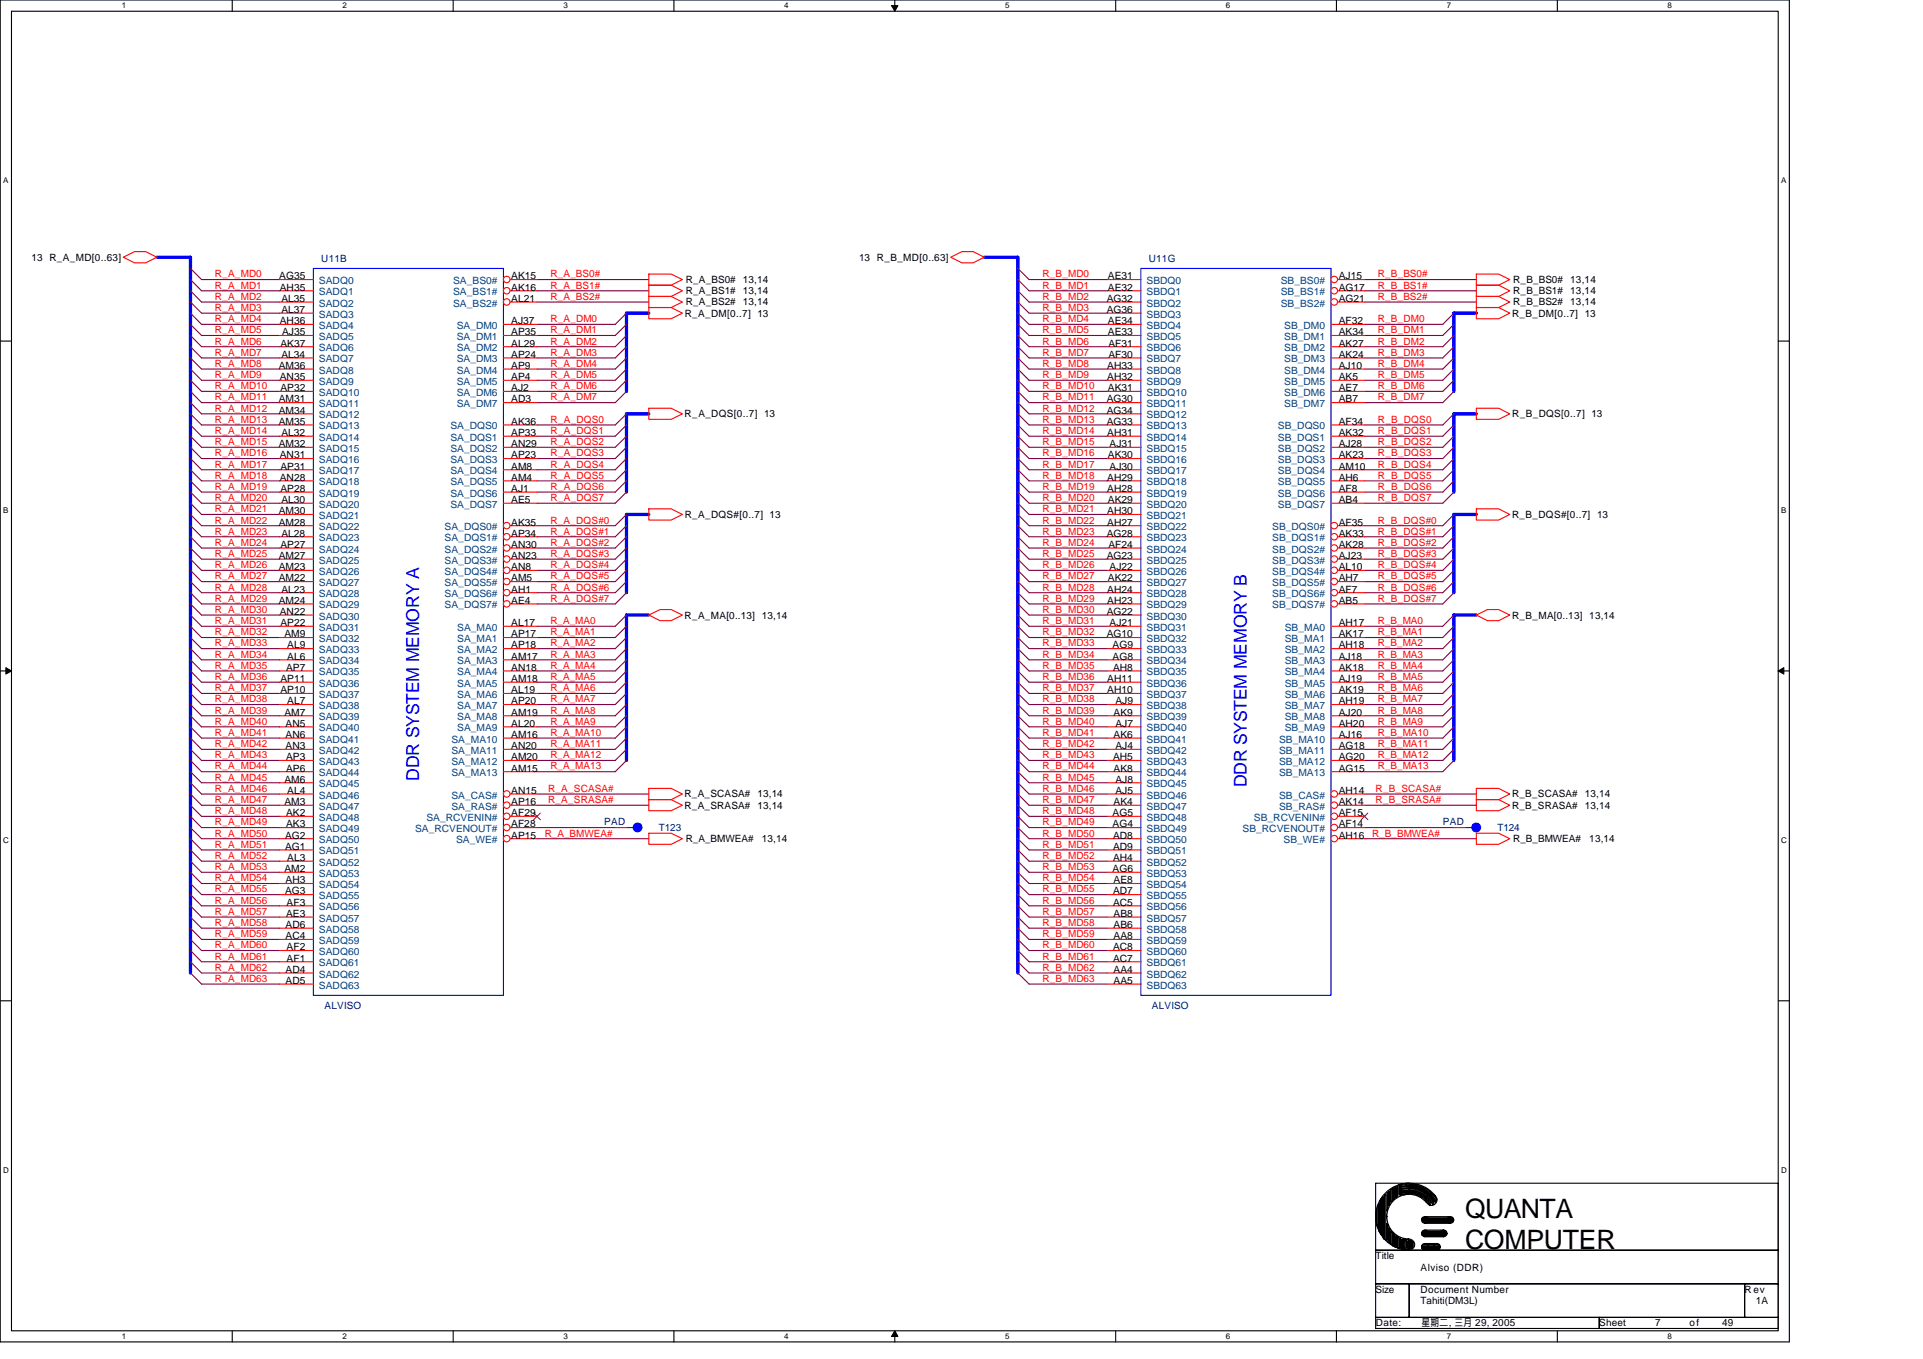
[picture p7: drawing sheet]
<svg xmlns="http://www.w3.org/2000/svg" width="297mm" height="210mm" viewBox="0 0 297 210" stroke-linecap="round" stroke-linejoin="round" font-family="sans-serif">
<defs><g id="words">
<g font-size="4.1">
<text x="226.3" y="188.2">QUANTA</text>
<text x="226.3" y="192.9">COMPUTER</text>
</g>
<g font-size="2.8" fill="#00f">
<text x="64.8" y="120.6" transform="rotate(-90 64.8 120.6)">DDR SYSTEM MEMORY A</text>
<text x="192.6" y="121.6" transform="rotate(-90 192.6 121.6)">DDR SYSTEM MEMORY B</text>
</g>
<g font-size="1.5">
<text x="4.9" y="40.3">13 R_A_MD[0..63]</text>
<text x="132.7" y="40.3">13 R_B_MD[0..63]</text>
<text x="43.1" y="43.2">AG35</text>
<text x="43.2" y="44.9">AH35</text>
<text x="43.5" y="46.6">AL35</text>
<text x="79" y="43.2">AK15</text>
<text x="79" y="44.9">AK16</text>
<text x="79" y="46.6">AL21</text>
<text x="105.9" y="47.2">R_A_BS2#</text>
<text x="105.9" y="43.7">R_A_BS0#</text>
<text x="105.9" y="45.4">R_A_BS1#</text>
<text x="114.7" y="47.2">13,14</text>
<text x="114.7" y="43.7">13,14</text>
<text x="114.7" y="45.4">13,14</text>
<text x="171" y="46.6">AG32</text>
<text x="171.1" y="43.2">AE31</text>
<text x="171.1" y="44.9">AE32</text>
<text x="206.8" y="43.2">AJ15</text>
<text x="206.8" y="44.9">AG17</text>
<text x="206.8" y="46.6">AG21</text>
<text x="233.7" y="47.2">R_B_BS2#</text>
<text x="233.7" y="43.7">R_B_BS0#</text>
<text x="233.7" y="45.4">R_B_BS1#</text>
<text x="242.5" y="47.2">13,14</text>
<text x="242.5" y="43.7">13,14</text>
<text x="242.5" y="45.4">13,14</text>
<text x="43.2" y="50.1">AH36</text>
<text x="43.3" y="53.5">AK37</text>
<text x="43.5" y="48.3">AL37</text>
<text x="43.6" y="51.8">AJ35</text>
<text x="79" y="50.1">AJ37</text>
<text x="79" y="51.8">AP35</text>
<text x="79" y="53.5">AL29</text>
<text x="105.8" y="48.9">R_A_DM[0..7] 13</text>
<text x="171" y="48.3">AG36</text>
<text x="171.1" y="50.1">AE34</text>
<text x="171.1" y="51.8">AE33</text>
<text x="171.2" y="53.5">AF31</text>
<text x="206.8" y="50.1">AF32</text>
<text x="206.8" y="51.8">AK34</text>
<text x="206.8" y="53.5">AK27</text>
<text x="233.6" y="48.9">R_B_DM[0..7] 13</text>
<text x="43" y="57">AM36</text>
<text x="43.2" y="58.7">AN35</text>
<text x="43.5" y="55.3">AL34</text>
<text x="79" y="55.3">AP24</text>
<text x="79" y="57">AP9</text>
<text x="79" y="58.7">AP4</text>
<text x="171" y="57">AH33</text>
<text x="171" y="58.7">AH32</text>
<text x="171.2" y="55.3">AF30</text>
<text x="206.8" y="55.3">AK24</text>
<text x="206.8" y="57">AJ10</text>
<text x="206.8" y="58.7">AK5</text>
<text x="43" y="62.2">AM31</text>
<text x="43" y="63.9">AM34</text>
<text x="43" y="65.6">AM35</text>
<text x="43.3" y="60.4">AP32</text>
<text x="79" y="60.4">AJ2</text>
<text x="79" y="62.2">AD3</text>
<text x="79" y="65.6">AK36</text>
<text x="105.7" y="64.5">R_A_DQS[0..7] 13</text>
<text x="171" y="62.2">AG30</text>
<text x="171" y="63.9">AG34</text>
<text x="171" y="65.6">AG33</text>
<text x="171.1" y="60.4">AK31</text>
<text x="206.8" y="60.4">AE7</text>
<text x="206.8" y="62.2">AB7</text>
<text x="206.8" y="65.6">AF34</text>
<text x="233.6" y="64.5">R_B_DQS[0..7] 13</text>
<text x="43" y="69.1">AM32</text>
<text x="43.2" y="70.8">AN31</text>
<text x="43.5" y="67.4">AL32</text>
<text x="79" y="67.4">AP33</text>
<text x="79" y="69.1">AN29</text>
<text x="79" y="70.8">AP23</text>
<text x="171" y="67.4">AH31</text>
<text x="171.1" y="70.8">AK30</text>
<text x="171.4" y="69.1">AJ31</text>
<text x="206.8" y="67.4">AK32</text>
<text x="206.8" y="69.1">AJ28</text>
<text x="206.8" y="70.8">AK23</text>
<text x="43.2" y="74.3">AN28</text>
<text x="43.3" y="72.5">AP31</text>
<text x="43.3" y="76">AP28</text>
<text x="43.5" y="77.7">AL30</text>
<text x="79" y="72.5">AM8</text>
<text x="79" y="74.3">AM4</text>
<text x="79" y="76">AJ1</text>
<text x="79" y="77.7">AE5</text>
<text x="171" y="74.3">AH29</text>
<text x="171" y="76">AH28</text>
<text x="171.1" y="77.7">AK29</text>
<text x="171.4" y="72.5">AJ30</text>
<text x="206.8" y="72.5">AM10</text>
<text x="206.8" y="74.3">AH6</text>
<text x="206.8" y="76">AF8</text>
<text x="206.8" y="77.7">AB4</text>
<text x="43" y="79.4">AM30</text>
<text x="43" y="81.2">AM28</text>
<text x="43.5" y="82.9">AL28</text>
<text x="79" y="81.2">AK35</text>
<text x="79" y="82.9">AP34</text>
<text x="105.8" y="80">R_A_DQS#[0..7] 13</text>
<text x="171" y="82.9">AG28</text>
<text x="171" y="79.4">AH30</text>
<text x="171" y="81.2">AH27</text>
<text x="206.8" y="81.2">AF35</text>
<text x="206.8" y="82.9">AK33</text>
<text x="233.6" y="80">R_B_DQS#[0..7] 13</text>
<text x="43" y="86.3">AM27</text>
<text x="43" y="88.1">AM23</text>
<text x="43" y="89.8">AM22</text>
<text x="43.3" y="84.6">AP27</text>
<text x="79" y="84.6">AN30</text>
<text x="79" y="86.3">AN23</text>
<text x="79" y="88.1">AN8</text>
<text x="79" y="89.8">AM5</text>
<text x="171" y="86.3">AG23</text>
<text x="171.1" y="89.8">AK22</text>
<text x="171.2" y="84.6">AF24</text>
<text x="171.4" y="88.1">AJ22</text>
<text x="206.8" y="84.6">AK28</text>
<text x="206.8" y="86.3">AJ23</text>
<text x="206.8" y="88.1">AL10</text>
<text x="206.8" y="89.8">AH7</text>
<text x="43" y="93.3">AM24</text>
<text x="43.2" y="95">AN22</text>
<text x="43.5" y="91.5">AL23</text>
<text x="79" y="91.5">AH1</text>
<text x="79" y="93.3">AE4</text>
<text x="105.7" y="95.5">R_A_MA[0..13] 13,14</text>
<text x="171" y="95">AG22</text>
<text x="171" y="91.5">AH24</text>
<text x="171" y="93.3">AH23</text>
<text x="206.8" y="91.5">AF7</text>
<text x="206.8" y="93.3">AB5</text>
<text x="233.6" y="95.5">R_B_MA[0..13] 13,14</text>
<text x="43.3" y="96.7">AP22</text>
<text x="43.9" y="98.4">AM9</text>
<text x="44.4" y="100.2">AL9</text>
<text x="44.4" y="101.9">AL6</text>
<text x="79" y="96.7">AL17</text>
<text x="79" y="98.4">AP17</text>
<text x="79" y="100.2">AP18</text>
<text x="79" y="101.9">AM17</text>
<text x="171" y="98.4">AG10</text>
<text x="171.4" y="96.7">AJ21</text>
<text x="171.8" y="100.2">AG9</text>
<text x="171.8" y="101.9">AG8</text>
<text x="206.8" y="96.7">AH17</text>
<text x="206.8" y="98.4">AK17</text>
<text x="206.8" y="100.2">AH18</text>
<text x="206.8" y="101.9">AJ18</text>
<text x="43.3" y="105.3">AP11</text>
<text x="43.3" y="107.1">AP10</text>
<text x="44.2" y="103.6">AP7</text>
<text x="79" y="103.6">AN18</text>
<text x="79" y="105.3">AM18</text>
<text x="79" y="107.1">AL19</text>
<text x="171" y="105.3">AH11</text>
<text x="171" y="107.1">AH10</text>
<text x="171.9" y="103.6">AH8</text>
<text x="206.8" y="103.6">AK18</text>
<text x="206.8" y="105.3">AJ19</text>
<text x="206.8" y="107.1">AK19</text>
<text x="43.9" y="110.5">AM7</text>
<text x="44.1" y="112.2">AN5</text>
<text x="44.1" y="114">AN6</text>
<text x="44.4" y="108.8">AL7</text>
<text x="79" y="108.8">AP20</text>
<text x="79" y="110.5">AM19</text>
<text x="79" y="112.2">AL20</text>
<text x="79" y="114">AM16</text>
<text x="172" y="110.5">AK9</text>
<text x="172" y="114">AK6</text>
<text x="172.3" y="108.8">AJ9</text>
<text x="172.3" y="112.2">AJ7</text>
<text x="206.8" y="108.8">AH19</text>
<text x="206.8" y="110.5">AJ20</text>
<text x="206.8" y="112.2">AH20</text>
<text x="206.8" y="114">AJ16</text>
<text x="44.1" y="115.7">AN3</text>
<text x="44.2" y="117.4">AP3</text>
<text x="44.2" y="119.2">AP6</text>
<text x="79" y="115.7">AN20</text>
<text x="79" y="117.4">AM20</text>
<text x="79" y="119.2">AM15</text>
<text x="171.9" y="117.4">AH5</text>
<text x="172" y="119.2">AK8</text>
<text x="172.3" y="115.7">AJ4</text>
<text x="206.8" y="115.7">AG18</text>
<text x="206.8" y="117.4">AG20</text>
<text x="206.8" y="119.2">AG15</text>
<text x="43.9" y="120.9">AM6</text>
<text x="43.9" y="124.4">AM3</text>
<text x="44.4" y="122.6">AL4</text>
<text x="79" y="122.6">AN15</text>
<text x="79" y="124.4">AP16</text>
<text x="105.7" y="124.9">R_A_SRASA# 13,14</text>
<text x="105.7" y="123.2">R_A_SCASA# 13,14</text>
<text x="172" y="124.4">AK4</text>
<text x="172.3" y="120.9">AJ8</text>
<text x="172.3" y="122.6">AJ5</text>
<text x="206.8" y="122.6">AH14</text>
<text x="206.8" y="124.4">AK14</text>
<text x="233.6" y="124.9">R_B_SRASA# 13,14</text>
<text x="233.6" y="123.2">R_B_SCASA# 13,14</text>
<text x="44" y="129.5">AG2</text>
<text x="44" y="131.3">AG1</text>
<text x="44.2" y="126.1">AK2</text>
<text x="44.2" y="127.8">AK3</text>
<text x="79" y="129.5">AP15</text>
<text x="79" y="127.8">AF28</text>
<text x="79" y="126.1">AF29</text>
<text x="105.9" y="130.1">R_A_BMWEA#</text>
<text x="117.7" y="130.1">13,14</text>
<text x="171.8" y="126.1">AG5</text>
<text x="171.8" y="127.8">AG4</text>
<text x="171.9" y="129.5">AD8</text>
<text x="171.9" y="131.3">AD9</text>
<text x="206.8" y="126.1">AF15</text>
<text x="206.8" y="129.5">AH16</text>
<text x="206.8" y="127.8">AF14</text>
<text x="233.7" y="130.1">R_B_BMWEA#</text>
<text x="245.5" y="130.1">13,14</text>
<text x="43.9" y="134.7">AM2</text>
<text x="44.1" y="136.4">AH3</text>
<text x="44.4" y="133">AL3</text>
<text x="171.8" y="134.7">AG6</text>
<text x="171.9" y="133">AH4</text>
<text x="172" y="136.4">AE8</text>
<text x="44" y="138.2">AG3</text>
<text x="44.1" y="143.3">AD6</text>
<text x="44.2" y="141.6">AE3</text>
<text x="44.3" y="139.9">AF3</text>
<text x="171.9" y="138.2">AD7</text>
<text x="171.9" y="139.9">AC5</text>
<text x="172" y="141.6">AB8</text>
<text x="172" y="143.3">AB6</text>
<text x="44.1" y="145.1">AC4</text>
<text x="44.3" y="146.8">AF2</text>
<text x="44.3" y="148.5">AF1</text>
<text x="171.9" y="146.8">AC8</text>
<text x="171.9" y="148.5">AC7</text>
<text x="172" y="145.1">AA8</text>
<text x="44.1" y="150.3">AD4</text>
<text x="44.1" y="152">AD5</text>
<text x="172" y="150.3">AA4</text>
<text x="172" y="152">AA5</text>
<text x="212.5" y="194.5">Title</text>
<text x="219.4" y="196.2">Alviso (DDR)</text>
<text x="212.5" y="199.7">Size</text>
<text x="219.4" y="199.7">Document Number</text>
<text x="219.4" y="201.4">Tahiti(DM3L)</text>
<text x="269.5" y="199.7">Rev</text>
<text x="271.2" y="201.4">1A</text>
<text x="212.5" y="204.9">Date:</text>
<text x="219.6" y="204.9">星期二, 三月 29, 2005</text>
<text x="247" y="204.9">Sheet</text>
<text x="255.7" y="204.9">7</text>
<text x="261" y="204.9">of</text>
<text x="266" y="204.9">49</text>
</g>
<g font-size="1.5" fill="#000080">
<text x="49.6" y="40.4">U11B</text>
<text x="177.4" y="40.4">U11G</text>
<text x="93.3" y="127.5">PAD</text>
<text x="101.8" y="128.4">T123</text>
<text x="222.9" y="127.5">PAD</text>
<text x="231.3" y="128.4">T124</text>
<text x="50.1" y="155.8">ALVISO</text>
<text x="177.9" y="155.8">ALVISO</text>
</g>
<g font-size="1.5" fill="#f00">
<text x="33.2" y="42.8">R_A_MD0</text>
<text x="33.2" y="44.6">R_A_MD1</text>
<text x="33.2" y="46.3">R_A_MD2</text>
<text x="85" y="46.3">R_A_BS2#</text>
<text x="85" y="42.8">R_A_BS0#</text>
<text x="85" y="44.6">R_A_BS1#</text>
<text x="161" y="42.8">R_B_MD0</text>
<text x="161" y="44.6">R_B_MD1</text>
<text x="161" y="46.3">R_B_MD2</text>
<text x="212.8" y="46.3">R_B_BS2#</text>
<text x="212.8" y="42.8">R_B_BS0#</text>
<text x="212.8" y="44.6">R_B_BS1#</text>
<text x="33.2" y="48">R_A_MD3</text>
<text x="33.2" y="51.5">R_A_MD5</text>
<text x="33.2" y="49.8">R_A_MD4</text>
<text x="33.2" y="53.2">R_A_MD6</text>
<text x="85" y="49.8">R_A_DM0</text>
<text x="85" y="51.5">R_A_DM1</text>
<text x="85" y="53.2">R_A_DM2</text>
<text x="161" y="48">R_B_MD3</text>
<text x="161" y="49.8">R_B_MD4</text>
<text x="161" y="51.5">R_B_MD5</text>
<text x="161" y="53.2">R_B_MD6</text>
<text x="212.8" y="49.8">R_B_DM0</text>
<text x="212.8" y="51.5">R_B_DM1</text>
<text x="212.8" y="53.2">R_B_DM2</text>
<text x="33.2" y="54.9">R_A_MD7</text>
<text x="33.2" y="58.4">R_A_MD9</text>
<text x="33.2" y="56.7">R_A_MD8</text>
<text x="85" y="54.9">R_A_DM3</text>
<text x="85" y="56.7">R_A_DM4</text>
<text x="85" y="58.4">R_A_DM5</text>
<text x="161" y="56.7">R_B_MD8</text>
<text x="161" y="58.4">R_B_MD9</text>
<text x="161" y="54.9">R_B_MD7</text>
<text x="212.8" y="54.9">R_B_DM3</text>
<text x="212.8" y="56.7">R_B_DM4</text>
<text x="212.8" y="58.4">R_B_DM5</text>
<text x="33.2" y="65.3">R_A_MD13</text>
<text x="33.2" y="60.1">R_A_MD10</text>
<text x="33.2" y="61.8">R_A_MD11</text>
<text x="33.2" y="63.6">R_A_MD12</text>
<text x="85" y="60.1">R_A_DM6</text>
<text x="85" y="61.8">R_A_DM7</text>
<text x="85" y="65.3">R_A_DQS0</text>
<text x="161" y="60.1">R_B_MD10</text>
<text x="161" y="61.8">R_B_MD11</text>
<text x="161" y="63.6">R_B_MD12</text>
<text x="161" y="65.3">R_B_MD13</text>
<text x="212.8" y="60.1">R_B_DM6</text>
<text x="212.8" y="61.8">R_B_DM7</text>
<text x="212.8" y="65.3">R_B_DQS0</text>
<text x="33.2" y="67">R_A_MD14</text>
<text x="33.2" y="68.7">R_A_MD15</text>
<text x="33.2" y="70.5">R_A_MD16</text>
<text x="85" y="70.5">R_A_DQS3</text>
<text x="85" y="68.7">R_A_DQS2</text>
<text x="85" y="67">R_A_DQS1</text>
<text x="161" y="67">R_B_MD14</text>
<text x="161" y="68.7">R_B_MD15</text>
<text x="161" y="70.5">R_B_MD16</text>
<text x="212.8" y="67">R_B_DQS1</text>
<text x="212.8" y="68.7">R_B_DQS2</text>
<text x="212.8" y="70.5">R_B_DQS3</text>
<text x="33.2" y="72.2">R_A_MD17</text>
<text x="33.2" y="77.4">R_A_MD20</text>
<text x="33.2" y="73.9">R_A_MD18</text>
<text x="33.2" y="75.7">R_A_MD19</text>
<text x="85" y="77.4">R_A_DQS7</text>
<text x="85" y="73.9">R_A_DQS5</text>
<text x="85" y="72.2">R_A_DQS4</text>
<text x="85" y="75.7">R_A_DQS6</text>
<text x="161" y="72.2">R_B_MD17</text>
<text x="161" y="73.9">R_B_MD18</text>
<text x="161" y="75.7">R_B_MD19</text>
<text x="161" y="77.4">R_B_MD20</text>
<text x="212.8" y="72.2">R_B_DQS4</text>
<text x="212.8" y="73.9">R_B_DQS5</text>
<text x="212.8" y="75.7">R_B_DQS6</text>
<text x="212.8" y="77.4">R_B_DQS7</text>
<text x="33.2" y="80.9">R_A_MD22</text>
<text x="33.2" y="79.1">R_A_MD21</text>
<text x="33.2" y="82.6">R_A_MD23</text>
<text x="85" y="82.6">R_A_DQS#1</text>
<text x="85" y="80.9">R_A_DQS#0</text>
<text x="161" y="79.1">R_B_MD21</text>
<text x="161" y="80.9">R_B_MD22</text>
<text x="161" y="82.6">R_B_MD23</text>
<text x="212.8" y="80.9">R_B_DQS#0</text>
<text x="212.8" y="82.6">R_B_DQS#1</text>
<text x="33.2" y="89.5">R_A_MD27</text>
<text x="33.2" y="86">R_A_MD25</text>
<text x="33.2" y="87.8">R_A_MD26</text>
<text x="33.2" y="84.3">R_A_MD24</text>
<text x="85" y="86">R_A_DQS#3</text>
<text x="85" y="89.5">R_A_DQS#5</text>
<text x="85" y="87.8">R_A_DQS#4</text>
<text x="85" y="84.3">R_A_DQS#2</text>
<text x="161" y="89.5">R_B_MD27</text>
<text x="161" y="87.8">R_B_MD26</text>
<text x="161" y="86">R_B_MD25</text>
<text x="161" y="84.3">R_B_MD24</text>
<text x="212.8" y="84.3">R_B_DQS#2</text>
<text x="212.8" y="86">R_B_DQS#3</text>
<text x="212.8" y="87.8">R_B_DQS#4</text>
<text x="212.8" y="89.5">R_B_DQS#5</text>
<text x="33.2" y="92.9">R_A_MD29</text>
<text x="33.2" y="94.7">R_A_MD30</text>
<text x="33.2" y="91.2">R_A_MD28</text>
<text x="85" y="92.9">R_A_DQS#7</text>
<text x="85" y="91.2">R_A_DQS#6</text>
<text x="161" y="94.7">R_B_MD30</text>
<text x="161" y="92.9">R_B_MD29</text>
<text x="161" y="91.2">R_B_MD28</text>
<text x="212.8" y="91.2">R_B_DQS#6</text>
<text x="212.8" y="92.9">R_B_DQS#7</text>
<text x="33.2" y="99.8">R_A_MD33</text>
<text x="33.2" y="101.6">R_A_MD34</text>
<text x="33.2" y="98.1">R_A_MD32</text>
<text x="33.2" y="96.4">R_A_MD31</text>
<text x="85" y="98.1">R_A_MA1</text>
<text x="85" y="99.8">R_A_MA2</text>
<text x="85" y="96.4">R_A_MA0</text>
<text x="85" y="101.6">R_A_MA3</text>
<text x="161" y="96.4">R_B_MD31</text>
<text x="161" y="98.1">R_B_MD32</text>
<text x="161" y="99.8">R_B_MD33</text>
<text x="161" y="101.6">R_B_MD34</text>
<text x="212.8" y="96.4">R_B_MA0</text>
<text x="212.8" y="98.1">R_B_MA1</text>
<text x="212.8" y="99.8">R_B_MA2</text>
<text x="212.8" y="101.6">R_B_MA3</text>
<text x="33.2" y="106.8">R_A_MD37</text>
<text x="33.2" y="105">R_A_MD36</text>
<text x="33.2" y="103.3">R_A_MD35</text>
<text x="85" y="105">R_A_MA5</text>
<text x="85" y="106.8">R_A_MA6</text>
<text x="85" y="103.3">R_A_MA4</text>
<text x="161" y="103.3">R_B_MD35</text>
<text x="161" y="105">R_B_MD36</text>
<text x="161" y="106.8">R_B_MD37</text>
<text x="212.8" y="103.3">R_B_MA4</text>
<text x="212.8" y="105">R_B_MA5</text>
<text x="212.8" y="106.8">R_B_MA6</text>
<text x="33.2" y="113.7">R_A_MD41</text>
<text x="33.2" y="108.5">R_A_MD38</text>
<text x="33.2" y="110.2">R_A_MD39</text>
<text x="33.2" y="111.9">R_A_MD40</text>
<text x="85" y="108.5">R_A_MA7</text>
<text x="85" y="110.2">R_A_MA8</text>
<text x="85" y="113.7">R_A_MA10</text>
<text x="85" y="111.9">R_A_MA9</text>
<text x="161" y="108.5">R_B_MD38</text>
<text x="161" y="110.2">R_B_MD39</text>
<text x="161" y="111.9">R_B_MD40</text>
<text x="161" y="113.7">R_B_MD41</text>
<text x="212.8" y="108.5">R_B_MA7</text>
<text x="212.8" y="110.2">R_B_MA8</text>
<text x="212.8" y="111.9">R_B_MA9</text>
<text x="212.8" y="113.7">R_B_MA10</text>
<text x="33.2" y="115.4">R_A_MD42</text>
<text x="33.2" y="117.1">R_A_MD43</text>
<text x="33.2" y="118.9">R_A_MD44</text>
<text x="85" y="118.9">R_A_MA13</text>
<text x="85" y="115.4">R_A_MA11</text>
<text x="85" y="117.1">R_A_MA12</text>
<text x="161" y="115.4">R_B_MD42</text>
<text x="161" y="117.1">R_B_MD43</text>
<text x="161" y="118.9">R_B_MD44</text>
<text x="212.8" y="115.4">R_B_MA11</text>
<text x="212.8" y="117.1">R_B_MA12</text>
<text x="212.8" y="118.9">R_B_MA13</text>
<text x="33.2" y="124">R_A_MD47</text>
<text x="33.2" y="122.3">R_A_MD46</text>
<text x="33.2" y="125.8">R_A_MD48</text>
<text x="33.2" y="120.6">R_A_MD45</text>
<text x="84.7" y="124">R_A_SRASA#</text>
<text x="84.7" y="122.3">R_A_SCASA#</text>
<text x="161" y="120.6">R_B_MD45</text>
<text x="161" y="122.3">R_B_MD46</text>
<text x="161" y="124">R_B_MD47</text>
<text x="161" y="125.8">R_B_MD48</text>
<text x="212.5" y="124">R_B_SRASA#</text>
<text x="212.5" y="122.3">R_B_SCASA#</text>
<text x="33.2" y="127.5">R_A_MD49</text>
<text x="33.2" y="130.9">R_A_MD51</text>
<text x="33.2" y="129.2">R_A_MD50</text>
<text x="84.2" y="129.2">R_A_BMWEA#</text>
<text x="161" y="127.5">R_B_MD49</text>
<text x="161" y="129.2">R_B_MD50</text>
<text x="161" y="130.9">R_B_MD51</text>
<text x="212" y="129.2">R_B_BMWEA#</text>
<text x="33.2" y="136.1">R_A_MD54</text>
<text x="33.2" y="134.4">R_A_MD53</text>
<text x="33.2" y="137.8">R_A_MD55</text>
<text x="33.2" y="132.7">R_A_MD52</text>
<text x="161" y="132.7">R_B_MD52</text>
<text x="161" y="134.4">R_B_MD53</text>
<text x="161" y="136.1">R_B_MD54</text>
<text x="161" y="137.8">R_B_MD55</text>
<text x="33.2" y="141.3">R_A_MD57</text>
<text x="33.2" y="143">R_A_MD58</text>
<text x="33.2" y="139.6">R_A_MD56</text>
<text x="161" y="139.6">R_B_MD56</text>
<text x="161" y="141.3">R_B_MD57</text>
<text x="161" y="143">R_B_MD58</text>
<text x="33.2" y="148.2">R_A_MD61</text>
<text x="33.2" y="144.8">R_A_MD59</text>
<text x="33.2" y="149.9">R_A_MD62</text>
<text x="33.2" y="146.5">R_A_MD60</text>
<text x="161" y="144.8">R_B_MD59</text>
<text x="161" y="146.5">R_B_MD60</text>
<text x="161" y="148.2">R_B_MD61</text>
<text x="161" y="149.9">R_B_MD62</text>
<text x="33.2" y="151.7">R_A_MD63</text>
<text x="161" y="151.7">R_B_MD63</text>
</g>
<g font-size="1.5" fill="#004080">
<text x="49.3" y="43.9">SADQ0</text>
<text x="49.3" y="45.6">SADQ1</text>
<text x="49.3" y="47.3">SADQ2</text>
<text x="70" y="43.9">SA_BS0#</text>
<text x="70" y="45.6">SA_BS1#</text>
<text x="70" y="47.3">SA_BS2#</text>
<text x="177.1" y="43.9">SBDQ0</text>
<text x="177.1" y="45.6">SBDQ1</text>
<text x="177.1" y="47.3">SBDQ2</text>
<text x="197.8" y="43.9">SB_BS0#</text>
<text x="197.8" y="45.6">SB_BS1#</text>
<text x="197.8" y="47.3">SB_BS2#</text>
<text x="49.3" y="49.1">SADQ3</text>
<text x="49.3" y="50.8">SADQ4</text>
<text x="49.3" y="52.5">SADQ5</text>
<text x="70.5" y="50.8">SA_DM0</text>
<text x="70.5" y="52.5">SA_DM1</text>
<text x="177.1" y="49.1">SBDQ3</text>
<text x="177.1" y="50.8">SBDQ4</text>
<text x="177.1" y="52.5">SBDQ5</text>
<text x="198.4" y="50.8">SB_DM0</text>
<text x="198.4" y="52.5">SB_DM1</text>
<text x="49.3" y="54.3">SADQ6</text>
<text x="49.3" y="56">SADQ7</text>
<text x="49.3" y="57.7">SADQ8</text>
<text x="49.3" y="59.4">SADQ9</text>
<text x="70.5" y="54.3">SA_DM2</text>
<text x="70.5" y="56">SA_DM3</text>
<text x="70.5" y="57.7">SA_DM4</text>
<text x="70.5" y="59.4">SA_DM5</text>
<text x="177.1" y="54.3">SBDQ6</text>
<text x="177.1" y="56">SBDQ7</text>
<text x="177.1" y="57.7">SBDQ8</text>
<text x="177.1" y="59.4">SBDQ9</text>
<text x="198.4" y="54.3">SB_DM2</text>
<text x="198.4" y="56">SB_DM3</text>
<text x="198.4" y="57.7">SB_DM4</text>
<text x="198.4" y="59.4">SB_DM5</text>
<text x="49.3" y="61.2">SADQ10</text>
<text x="49.3" y="62.9">SADQ11</text>
<text x="49.3" y="64.6">SADQ12</text>
<text x="70.5" y="61.2">SA_DM6</text>
<text x="70.5" y="62.9">SA_DM7</text>
<text x="177.1" y="61.2">SBDQ10</text>
<text x="177.1" y="62.9">SBDQ11</text>
<text x="177.1" y="64.6">SBDQ12</text>
<text x="198.4" y="61.2">SB_DM6</text>
<text x="198.4" y="62.9">SB_DM7</text>
<text x="49.3" y="66.3">SADQ13</text>
<text x="49.3" y="68.1">SADQ14</text>
<text x="49.3" y="69.8">SADQ15</text>
<text x="49.3" y="71.5">SADQ16</text>
<text x="69.6" y="66.3">SA_DQS0</text>
<text x="69.6" y="68.1">SA_DQS1</text>
<text x="69.6" y="69.8">SA_DQS2</text>
<text x="69.6" y="71.5">SA_DQS3</text>
<text x="177.1" y="66.3">SBDQ13</text>
<text x="177.1" y="68.1">SBDQ14</text>
<text x="177.1" y="69.8">SBDQ15</text>
<text x="177.1" y="71.5">SBDQ16</text>
<text x="197.4" y="66.3">SB_DQS0</text>
<text x="197.4" y="68.1">SB_DQS1</text>
<text x="197.4" y="69.8">SB_DQS2</text>
<text x="197.4" y="71.5">SB_DQS3</text>
<text x="49.3" y="73.3">SADQ17</text>
<text x="49.3" y="75">SADQ18</text>
<text x="49.3" y="76.7">SADQ19</text>
<text x="69.6" y="73.3">SA_DQS4</text>
<text x="69.6" y="75">SA_DQS5</text>
<text x="69.6" y="76.7">SA_DQS6</text>
<text x="177.1" y="73.3">SBDQ17</text>
<text x="177.1" y="75">SBDQ18</text>
<text x="177.1" y="76.7">SBDQ19</text>
<text x="197.4" y="73.3">SB_DQS4</text>
<text x="197.4" y="75">SB_DQS5</text>
<text x="197.4" y="76.7">SB_DQS6</text>
<text x="49.3" y="78.4">SADQ20</text>
<text x="49.3" y="80.2">SADQ21</text>
<text x="49.3" y="81.9">SADQ22</text>
<text x="49.3" y="83.6">SADQ23</text>
<text x="68.7" y="81.9">SA_DQS0#</text>
<text x="68.7" y="83.6">SA_DQS1#</text>
<text x="69.6" y="78.4">SA_DQS7</text>
<text x="177.1" y="78.4">SBDQ20</text>
<text x="177.1" y="80.2">SBDQ21</text>
<text x="177.1" y="81.9">SBDQ22</text>
<text x="177.1" y="83.6">SBDQ23</text>
<text x="196.5" y="81.9">SB_DQS0#</text>
<text x="196.5" y="83.6">SB_DQS1#</text>
<text x="197.4" y="78.4">SB_DQS7</text>
<text x="49.3" y="85.3">SADQ24</text>
<text x="49.3" y="87.1">SADQ25</text>
<text x="49.3" y="88.8">SADQ26</text>
<text x="68.7" y="85.3">SA_DQS2#</text>
<text x="68.7" y="87.1">SA_DQS3#</text>
<text x="68.7" y="88.8">SA_DQS4#</text>
<text x="177.1" y="85.3">SBDQ24</text>
<text x="177.1" y="87.1">SBDQ25</text>
<text x="177.1" y="88.8">SBDQ26</text>
<text x="196.5" y="85.3">SB_DQS2#</text>
<text x="196.5" y="87.1">SB_DQS3#</text>
<text x="196.5" y="88.8">SB_DQS4#</text>
<text x="49.3" y="90.5">SADQ27</text>
<text x="49.3" y="92.2">SADQ28</text>
<text x="49.3" y="94">SADQ29</text>
<text x="49.3" y="95.7">SADQ30</text>
<text x="68.7" y="90.5">SA_DQS5#</text>
<text x="68.7" y="92.2">SA_DQS6#</text>
<text x="68.7" y="94">SA_DQS7#</text>
<text x="177.1" y="90.5">SBDQ27</text>
<text x="177.1" y="92.2">SBDQ28</text>
<text x="177.1" y="94">SBDQ29</text>
<text x="177.1" y="95.7">SBDQ30</text>
<text x="196.5" y="90.5">SB_DQS5#</text>
<text x="196.5" y="92.2">SB_DQS6#</text>
<text x="196.5" y="94">SB_DQS7#</text>
<text x="49.3" y="97.4">SADQ31</text>
<text x="49.3" y="99.2">SADQ32</text>
<text x="49.3" y="100.9">SADQ33</text>
<text x="70.6" y="97.4">SA_MA0</text>
<text x="70.6" y="99.2">SA_MA1</text>
<text x="70.6" y="100.9">SA_MA2</text>
<text x="177.1" y="97.4">SBDQ31</text>
<text x="177.1" y="99.2">SBDQ32</text>
<text x="177.1" y="100.9">SBDQ33</text>
<text x="198.5" y="97.4">SB_MA0</text>
<text x="198.5" y="99.2">SB_MA1</text>
<text x="198.5" y="100.9">SB_MA2</text>
<text x="49.3" y="102.6">SADQ34</text>
<text x="49.3" y="104.3">SADQ35</text>
<text x="49.3" y="106.1">SADQ36</text>
<text x="49.3" y="107.8">SADQ37</text>
<text x="70.6" y="102.6">SA_MA3</text>
<text x="70.6" y="104.3">SA_MA4</text>
<text x="70.6" y="106.1">SA_MA5</text>
<text x="70.6" y="107.8">SA_MA6</text>
<text x="177.1" y="102.6">SBDQ34</text>
<text x="177.1" y="104.3">SBDQ35</text>
<text x="177.1" y="106.1">SBDQ36</text>
<text x="177.1" y="107.8">SBDQ37</text>
<text x="198.5" y="102.6">SB_MA3</text>
<text x="198.5" y="104.3">SB_MA4</text>
<text x="198.5" y="106.1">SB_MA5</text>
<text x="198.5" y="107.8">SB_MA6</text>
<text x="49.3" y="109.5">SADQ38</text>
<text x="49.3" y="111.3">SADQ39</text>
<text x="49.3" y="113">SADQ40</text>
<text x="70.6" y="109.5">SA_MA7</text>
<text x="70.6" y="111.3">SA_MA8</text>
<text x="70.6" y="113">SA_MA9</text>
<text x="177.1" y="109.5">SBDQ38</text>
<text x="177.1" y="111.3">SBDQ39</text>
<text x="177.1" y="113">SBDQ40</text>
<text x="198.5" y="109.5">SB_MA7</text>
<text x="198.5" y="111.3">SB_MA8</text>
<text x="198.5" y="113">SB_MA9</text>
<text x="49.3" y="114.7">SADQ41</text>
<text x="49.3" y="116.4">SADQ42</text>
<text x="49.3" y="118.2">SADQ43</text>
<text x="49.3" y="119.9">SADQ44</text>
<text x="69.7" y="114.7">SA_MA10</text>
<text x="69.7" y="116.4">SA_MA11</text>
<text x="69.7" y="118.2">SA_MA12</text>
<text x="69.7" y="119.9">SA_MA13</text>
<text x="177.1" y="114.7">SBDQ41</text>
<text x="177.1" y="116.4">SBDQ42</text>
<text x="177.1" y="118.2">SBDQ43</text>
<text x="177.1" y="119.9">SBDQ44</text>
<text x="197.6" y="114.7">SB_MA10</text>
<text x="197.6" y="116.4">SB_MA11</text>
<text x="197.6" y="118.2">SB_MA12</text>
<text x="197.6" y="119.9">SB_MA13</text>
<text x="49.3" y="121.6">SADQ45</text>
<text x="49.3" y="123.3">SADQ46</text>
<text x="49.3" y="125.1">SADQ47</text>
<text x="69.7" y="123.3">SA_CAS#</text>
<text x="69.7" y="125.1">SA_RAS#</text>
<text x="177.1" y="121.6">SBDQ45</text>
<text x="177.1" y="123.3">SBDQ46</text>
<text x="177.1" y="125.1">SBDQ47</text>
<text x="197.6" y="123.3">SB_CAS#</text>
<text x="197.6" y="125.1">SB_RAS#</text>
<text x="49.3" y="126.8">SADQ48</text>
<text x="49.3" y="128.5">SADQ49</text>
<text x="49.3" y="130.2">SADQ50</text>
<text x="49.3" y="132">SADQ51</text>
<text x="64.1" y="128.5">SA_RCVENOUT#</text>
<text x="65.9" y="126.8">SA_RCVENIN#</text>
<text x="70.4" y="130.2">SA_WE#</text>
<text x="177.1" y="126.8">SBDQ48</text>
<text x="177.1" y="128.5">SBDQ49</text>
<text x="177.1" y="130.2">SBDQ50</text>
<text x="177.1" y="132">SBDQ51</text>
<text x="191.9" y="128.5">SB_RCVENOUT#</text>
<text x="193.7" y="126.8">SB_RCVENIN#</text>
<text x="198.3" y="130.2">SB_WE#</text>
<text x="49.3" y="133.7">SADQ52</text>
<text x="49.3" y="135.4">SADQ53</text>
<text x="49.3" y="137.2">SADQ54</text>
<text x="177.1" y="133.7">SBDQ52</text>
<text x="177.1" y="135.4">SBDQ53</text>
<text x="177.1" y="137.2">SBDQ54</text>
<text x="49.3" y="138.9">SADQ55</text>
<text x="49.3" y="140.6">SADQ56</text>
<text x="49.3" y="142.3">SADQ57</text>
<text x="177.1" y="138.9">SBDQ55</text>
<text x="177.1" y="140.6">SBDQ56</text>
<text x="177.1" y="142.3">SBDQ57</text>
<text x="49.3" y="144.1">SADQ58</text>
<text x="49.3" y="145.8">SADQ59</text>
<text x="49.3" y="147.5">SADQ60</text>
<text x="49.3" y="149.2">SADQ61</text>
<text x="177.1" y="144.1">SBDQ58</text>
<text x="177.1" y="145.8">SBDQ59</text>
<text x="177.1" y="147.5">SBDQ60</text>
<text x="177.1" y="149.2">SBDQ61</text>
<text x="49.3" y="151">SADQ62</text>
<text x="49.3" y="152.7">SADQ63</text>
<text x="177.1" y="151">SBDQ62</text>
<text x="177.1" y="152.7">SBDQ63</text>
</g>
<g font-size="1.2">
<text x="18.8" y="1.3">1</text>
<text x="52.9" y="1.3">2</text>
<text x="87" y="1.3">3</text>
<text x="121.1" y="1.3">4</text>
<text x="155.3" y="1.3">5</text>
<text x="189.4" y="1.3">6</text>
<text x="223.5" y="1.3">7</text>
<text x="257.6" y="1.3">8</text>
<text x=".5" y="28.3">A</text>
<text x="275.1" y="28.3">A</text>
<text x=".5" y="79.2">B</text>
<text x="275.1" y="79.2">B</text>
<text x=".5" y="130.2">C</text>
<text x="275.1" y="130.2">C</text>
<text x=".5" y="181.1">D</text>
<text x="275.1" y="181.1">D</text>
<text x="18.8" y="206.8">1</text>
<text x="52.9" y="206.8">2</text>
<text x="87" y="206.8">3</text>
<text x="121.1" y="206.8">4</text>
<text x="155.3" y="206.8">5</text>
<text x="189.4" y="206.8">6</text>
<text x="223.5" y="206.8">7</text>
<text x="257.6" y="206.8">8</text>
</g>
</g></defs>
<path d="M0 0h276.4v207.3h-276.4zM1.8 1.7h272.9v203.8h-272.9z" fill="none" stroke="#000" stroke-width=".17"/>
<g fill="#fff">
<path d="M18.8 .2h.7v1.4h-.7z"/>
<path d="M18.8 205.7h.7v1.4h-.7z"/>
</g>
<path d="M35.9 0v1.7M35.9 205.5v1.8" fill="none" stroke="#000" stroke-width=".17"/>
<g fill="#fff">
<path d="M52.9 .2h.7v1.4h-.7z"/>
<path d="M52.9 205.7h.7v1.4h-.7z"/>
</g>
<path d="M70 0v1.7M70 205.5v1.8" fill="none" stroke="#000" stroke-width=".17"/>
<g fill="#fff">
<path d="M87 .2h.7v1.4h-.7z"/>
<path d="M87 205.7h.7v1.4h-.7z"/>
</g>
<path d="M104.1 0v1.7M104.1 205.5v1.8" fill="none" stroke="#000" stroke-width=".17"/>
<g fill="#fff">
<path d="M121.1 .2h.7v1.4h-.7z"/>
<path d="M121.1 205.7h.7v1.4h-.7z"/>
</g>
<path d="M138.2 0v1.7M138.2 205.5v1.8" fill="none" stroke="#000" stroke-width=".17"/>
<path d="M137.7 .9h1l-.5 .8zM138.2 205.5l.5 .9h-1z" fill="#000" stroke="#000" stroke-width=".15"/>
<g fill="#fff">
<path d="M155.3 .2h.6v1.4h-.6z"/>
<path d="M155.3 205.7h.6v1.4h-.6z"/>
</g>
<path d="M172.3 0v1.7M172.3 205.5v1.8" fill="none" stroke="#000" stroke-width=".17"/>
<g fill="#fff">
<path d="M189.4 .2h.6v1.4h-.6z"/>
<path d="M189.4 205.7h.6v1.4h-.6z"/>
</g>
<path d="M206.4 0v1.7M206.4 205.5v1.8" fill="none" stroke="#000" stroke-width=".17"/>
<g fill="#fff">
<path d="M223.5 .2h.6v1.4h-.6z"/>
<path d="M223.5 205.7h.6v1.4h-.6z"/>
</g>
<path d="M240.6 0v1.7M240.6 205.5v1.8" fill="none" stroke="#000" stroke-width=".17"/>
<g fill="#fff">
<path d="M257.6 .2h.7v1.4h-.7z"/>
<path d="M257.6 205.7h.7v1.4h-.7z"/>
<path d="M.5 27.2h.8v1.4h-.8z"/>
<path d="M275.1 27.2h.8v1.4h-.8z"/>
<path d="M.5 78.1h.8v1.4h-.8z"/>
<path d="M275.1 78.1h.8v1.4h-.8z"/>
</g>
<path d="M0 52.7h1.8M274.7 52.7h1.7" fill="none" stroke="#000" stroke-width=".17"/>
<g fill="#fff">
<path d="M.5 129.1h.8v1.4h-.8z"/>
<path d="M275.1 129.1h.9v1.4h-.9z"/>
</g>
<path d="M0 103.6h1.8M274.7 103.6h1.7" fill="none" stroke="#000" stroke-width=".17"/>
<path d="M.9 103.1l.9 .5-.9 .5zM274.7 103.6l.8-.5v1z" fill="#000" stroke="#000" stroke-width=".15"/>
<g fill="#fff">
<path d="M.5 180h.8v1.4h-.8z"/>
<path d="M275.1 180h.9v1.4h-.9z"/>
</g>
<g fill="none" stroke="#000" stroke-width=".17">
<path d="M0 154.6h1.8M274.7 154.6h1.7M212.5 182.8h62.2v10.3h-62.2zM212.5 193.1h62.2v5.2h-62.2zM212.5 198.3h5.2v5.2h-5.2zM212.7 186.7v2.4l.1 .6v-3.5l.2-.3v4.3l.2 .2v-4.9l.2-.3v5.5l.1 .2v-5.9l.2-.2v6.6M213.9 191.4v-6.8l.2-.1v7.1h.1v-2.6l.2 .3v2.4l.2 .2v-2.2l.1 .3v2.1l.2 .1v-2l.2 .2v2h.2v-1.9l.1 .2v1.9h.2v-1.7l.2 .1v1.6l.1 .2v-1.8l.2 .2v1.6h.2v-1.4M214.2 184.1v3l.2-.6v-2.4l.2-.1v2.2l.1-.2v-2.2l.2-.2v2.1l.2-.2v-2.1h.2v1.9l.1-.1v-1.8l.2-.1v1.7l.2-.2v-1.5l.1-.2v1.7M216.3 184.2a4 4 0 0 1 4.8 1.7M216.3 184a4.2 4.2 0 0 1 5.1 2.1M216.3 183.8a4.3 4.3 0 0 1 5.2 2.3M216.3 183.6a4.5 4.5 0 0 1 5.2 2.1"/>
<path d="M216.3 183.5a4.7 4.7 0 0 1 5.4 2.2M216.3 183.1a4.9 4.9 0 0 1 5.7 2.2M216.3 191.2v.2h.2v1.4h.1v-1.4h.2v1.5h-.3l.5-1.5M216.3 182.9v1.7l-.2-.1v-1.4zM216.3 184.6a3.6 3.6 0 0 1 4.5 1.6M216.3 184.4a3.8 3.8 0 0 1 4.7 1.8M216.4 183.2a4.8 4.8 0 0 1 5.4 2.3M216.5 183.1v1.4M217 191.4h.1M217 191.4v1.5l.2-.1v-1.4l.1 .3v1.2h.2v-1.3h.2v1.3h.1v-1.3h.2v1.3l.2-.1v-1.1l.2 .2v.7M217.7 182.8l-1.6 .2M217.7 184.5l-1.3 .1"/>
<path d="M217.7 198.3h51.8v5.2h-51.8zM219.7 188.1h4.7v.2h-4.8v.1h5l-.2 .2h-4.7l.2 .2h4.5M219.7 190.2h3.7v.2h-3.7l-.1 .1h3.9l-.1 .2h-3.8l.3 .2h3.3M219.7 192.2h2.6v.2h-2.7v.2h2.9l-.2 .2h-2.7l.3 .1h2.4M220.1 192.1h1.9M220.1 193.1h1.9M220.1 191h2.9M220.1 190h2.9M220.1 189h4M220.1 187.9h4M220.3 185.7a3.4 3.4 0 0 0-3.8-1 3.4 3.4 0 0 0-2.3 3.2 3.4 3.4 0 0 0 3.5 3.5M221.7 184.7a5.2 5.2 0 0 0-5.7-1.7 5.2 5.2 0 0 0-3.5 4.9v-.1a5.2 5.2 0 0 0 5.2 5.3"/>
<path d="M269.5 198.3h5.2v5.2h-5.2zM212.5 203.5h34.5v1.7h-34.5zM247 203.5h27.7v1.7h-27.7z"/>
<circle cx="217.7" cy="192.2" r=".85"/>
<circle cx="220.1" cy="190.5" r=".51"/>
<circle cx="220.1" cy="188.4" r=".51"/>
<circle cx="220.1" cy="192.6" r=".51"/>
<circle cx="221.1" cy="185.3" r=".86"/>
<circle cx="222" cy="192.6" r=".51"/>
<circle cx="223" cy="190.5" r=".51"/>
<circle cx="224" cy="188.4" r=".51"/>
</g>
<g fill="none" stroke="#800040" stroke-width=".17">
<path d="M29.4 55.3l1.7 1.7h12.1M29.4 57l1.7 1.7h12.1M29.4 58.7l1.7 1.8h12.1M29.4 46.7l1.7 1.7h12.1M29.4 41.5l1.7 1.7h12.1M29.4 50.1l1.7 1.7h12.1M29.4 53.6l1.7 1.7h12.1M29.4 43.2l1.7 1.7h12.1M29.4 48.4l1.7 1.7h12.1M29.4 44.9l1.7 1.8h12.1M29.4 51.8l1.7 1.8h12.1M82.9 43.2h17.3"/>
<path d="M82.9 44.9h17.3M82.9 46.7h17.3M96.8 55.3l-1.8 1.7h-12.1M96.8 57l-1.8 1.7h-12.1M96.8 58.7l-1.8 1.8h-12.1M96.8 50.1l-1.8 1.7h-12.1M96.8 53.6l-1.8 1.7h-12.1M96.8 48.4l-1.8 1.7h-12.1M96.8 51.8l-1.8 1.8h-12.1M157.2 55.3l1.8 1.7h12M157.2 57l1.8 1.7h12M157.2 58.7l1.8 1.8h12"/>
<path d="M157.2 46.7l1.8 1.7h12M157.2 41.5l1.8 1.7h12M157.2 50.1l1.8 1.7h12M157.2 53.6l1.8 1.7h12M157.2 43.2l1.8 1.7h12M157.2 48.4l1.8 1.7h12M157.2 44.9l1.8 1.8h12M157.2 51.8l1.8 1.8h12M210.8 43.2h17.2M210.8 44.9h17.2M210.8 46.7h17.2M224.6 55.3l-1.7 1.7h-12.1"/>
<path d="M224.6 57l-1.7 1.7h-12.1M224.6 58.7l-1.7 1.8h-12.1M224.6 50.1l-1.7 1.7h-12.1M224.6 53.6l-1.7 1.7h-12.1M224.6 48.4l-1.7 1.7h-12.1M224.6 51.8l-1.7 1.8h-12.1M29.4 60.5l1.7 1.7h12.1M29.4 62.2l1.7 1.7h12.1M29.4 63.9l1.7 1.7h12.1M29.4 65.6l1.7 1.8h12.1M29.4 67.4l1.7 1.7h12.1M29.4 69.1l1.7 1.7h12.1"/>
<path d="M29.4 70.8l1.7 1.8h12.1M29.4 72.6l1.7 1.7h12.1M29.4 74.3l1.7 1.7h12.1M29.4 76l1.7 1.7h12.1M29.4 77.7l1.7 1.8h12.1M29.4 79.5l1.7 1.7h12.1M96.8 60.5l-1.8 1.7h-12.1M96.8 63.9l-1.8 1.7h-12.1M96.8 65.6l-1.8 1.8h-12.1M96.8 67.4l-1.8 1.7h-12.1M96.8 69.1l-1.8 1.7h-12.1M96.8 70.8l-1.8 1.8h-12.1"/>
<path d="M96.8 72.6l-1.8 1.7h-12.1M96.8 74.3l-1.8 1.7h-12.1M96.8 76l-1.8 1.7h-12.1M96.8 79.5l-1.8 1.7h-12.1M157.2 60.5l1.8 1.7h12M157.2 62.2l1.8 1.7h12M157.2 63.9l1.8 1.7h12M157.2 65.6l1.8 1.8h12M157.2 67.4l1.8 1.7h12M157.2 69.1l1.8 1.7h12M157.2 70.8l1.8 1.8h12M157.2 72.6l1.8 1.7h12"/>
<path d="M157.2 74.3l1.8 1.7h12M157.2 76l1.8 1.7h12M157.2 77.7l1.8 1.8h12M157.2 79.5l1.8 1.7h12M224.6 60.5l-1.7 1.7h-12.1M224.6 63.9l-1.7 1.7h-12.1M224.6 65.6l-1.7 1.8h-12.1M224.6 67.4l-1.7 1.7h-12.1M224.6 69.1l-1.7 1.7h-12.1M224.6 70.8l-1.7 1.8h-12.1M224.6 72.6l-1.7 1.7h-12.1M224.6 74.3l-1.7 1.7h-12.1"/>
<path d="M224.6 76l-1.7 1.7h-12.1M224.6 79.5l-1.7 1.7h-12.1M29.4 81.2l1.7 1.7h12.1M29.4 88.1l1.7 1.7h12.1M29.4 95l1.7 1.7h12.1M29.4 86.4l1.7 1.7h12.1M29.4 93.3l1.7 1.7h12.1M29.4 84.6l1.7 1.8h12.1M29.4 91.5l1.7 1.8h12.1M29.4 82.9l1.7 1.7h12.1M29.4 89.8l1.7 1.7h12.1M29.4 98.5l1.7 1.7h12.1"/>
<path d="M29.4 96.7l1.7 1.8h12.1M96.8 81.2l-1.8 1.7h-12.1M96.8 88.1l-1.8 1.7h-12.1M96.8 95l-1.8 1.7h-12.1M96.8 86.4l-1.8 1.7h-12.1M96.8 84.6l-1.8 1.8h-12.1M96.8 91.5l-1.8 1.8h-12.1M96.8 82.9l-1.8 1.7h-12.1M96.8 89.8l-1.8 1.7h-12.1M96.8 98.5l-1.8 1.7h-12.1M96.8 96.7l-1.8 1.8h-12.1M157.2 81.2l1.8 1.7h12"/>
<path d="M157.2 88.1l1.8 1.7h12M157.2 95l1.8 1.7h12M157.2 86.4l1.8 1.7h12M157.2 93.3l1.8 1.7h12M157.2 84.6l1.8 1.8h12M157.2 91.5l1.8 1.8h12M157.2 82.9l1.8 1.7h12M157.2 89.8l1.8 1.7h12M157.2 98.5l1.8 1.7h12M157.2 96.7l1.8 1.8h12M224.6 81.2l-1.7 1.7h-12.1M224.6 88.1l-1.7 1.7h-12.1"/>
<path d="M224.6 95l-1.7 1.7h-12.1M224.6 86.4l-1.7 1.7h-12.1M224.6 84.6l-1.7 1.8h-12.1M224.6 91.5l-1.7 1.8h-12.1M224.6 82.9l-1.7 1.7h-12.1M224.6 89.8l-1.7 1.7h-12.1M224.6 98.5l-1.7 1.7h-12.1M224.6 96.7l-1.7 1.8h-12.1M29.4 114l1.7 1.7h12.1M29.4 100.2l1.7 1.7h12.1M29.4 105.4l1.7 1.7h12.1M29.4 112.3l1.7 1.7h12.1"/>
<path d="M29.4 107.1l1.7 1.7h12.1M29.4 108.8l1.7 1.8h12.1M29.4 115.7l1.7 1.8h12.1M29.4 110.6l1.7 1.7h12.1M29.4 101.9l1.7 1.7h12.1M29.4 103.6l1.7 1.8h12.1M29.4 117.5l1.7 1.7h12.1M29.4 119.2l1.7 1.7h12.1M96.8 114l-1.8 1.7h-12.1M96.8 100.2l-1.8 1.7h-12.1M96.8 105.4l-1.8 1.7h-12.1M96.8 112.3l-1.8 1.7h-12.1"/>
<path d="M96.8 107.1l-1.8 1.7h-12.1M96.8 108.8l-1.8 1.8h-12.1M96.8 115.7l-1.8 1.8h-12.1M96.8 110.6l-1.8 1.7h-12.1M96.8 101.9l-1.8 1.7h-12.1M96.8 103.6l-1.8 1.8h-12.1M96.8 117.5l-1.8 1.7h-12.1M157.2 114l1.8 1.7h12M157.2 100.2l1.8 1.7h12M157.2 105.4l1.8 1.7h12M157.2 112.3l1.8 1.7h12M157.2 107.1l1.8 1.7h12"/>
<path d="M157.2 108.8l1.8 1.8h12M157.2 115.7l1.8 1.8h12M157.2 110.6l1.8 1.7h12M157.2 101.9l1.8 1.7h12M157.2 103.6l1.8 1.8h12M157.2 117.5l1.8 1.7h12M157.2 119.2l1.8 1.7h12M224.6 114l-1.7 1.7h-12.1M224.6 100.2l-1.7 1.7h-12.1M224.6 105.4l-1.7 1.7h-12.1M224.6 112.3l-1.7 1.7h-12.1M224.6 107.1l-1.7 1.7h-12.1"/>
<path d="M224.6 108.8l-1.7 1.8h-12.1M224.6 115.7l-1.7 1.8h-12.1M224.6 110.6l-1.7 1.7h-12.1M224.6 101.9l-1.7 1.7h-12.1M224.6 103.6l-1.7 1.8h-12.1M224.6 117.5l-1.7 1.7h-12.1M29.4 126.1l1.7 1.7h12.1M29.4 122.6l1.7 1.8h12.1M29.4 139.9l1.7 1.7h12.1M29.4 129.5l1.7 1.8h12.1M29.4 134.7l1.7 1.8h12.1M29.4 120.9l1.7 1.7h12.1"/>
<path d="M29.4 124.4l1.7 1.7h12.1M29.4 127.8l1.7 1.7h12.1M29.4 133l1.7 1.7h12.1M29.4 136.5l1.7 1.7h12.1M29.4 138.2l1.7 1.7h12.1M29.4 131.3l1.7 1.7h12.1M82.9 127.8h12.1M82.9 124.4h17.3M82.9 122.6h17.3M82.9 129.5h17.3M157.2 126.1l1.8 1.7h12M157.2 122.6l1.8 1.8h12"/>
<path d="M157.2 139.9l1.8 1.7h12M157.2 129.5l1.8 1.8h12M157.2 134.7l1.8 1.8h12M157.2 120.9l1.8 1.7h12M157.2 124.4l1.8 1.7h12M157.2 127.8l1.8 1.7h12M157.2 133l1.8 1.7h12M157.2 136.5l1.8 1.7h12M157.2 138.2l1.8 1.7h12M157.2 131.3l1.8 1.7h12M210.8 127.8h13.8M210.8 124.4h17.2"/>
<path d="M210.8 122.6h17.2M210.8 129.5h17.2M29.4 146.8l1.7 1.7h12.1M29.4 150.3l1.7 1.7h12.1M29.4 143.4l1.7 1.7h12.1M29.4 141.6l1.7 1.8h12.1M29.4 148.5l1.7 1.8h12.1M29.4 145.1l1.7 1.7h12.1M157.2 146.8l1.8 1.7h12M157.2 150.3l1.8 1.7h12M157.2 143.4l1.8 1.7h12M157.2 141.6l1.8 1.8h12"/>
<path d="M157.2 148.5l1.8 1.8h12M157.2 145.1l1.8 1.7h12"/>
</g>
<path d="M24.2 39.7h5.2v110.6M152 39.7h5.2v110.6M100.2 48.4h-3.4v12.1M228 48.4h-3.4v12.1M100.2 63.9h-3.4v12.1M100.2 79.5h-3.4v12M228 79.5h-3.4v12M228 63.9h-3.4v12.1M100.2 95h-3.4v22.5M228 95h-3.4v22.5" fill="none" stroke="#00f" stroke-width=".51"/>
<g fill="none" stroke="#f00" stroke-width=".17">
<path d="M19 39.7l1.8-.8h1.7l1.7 .8-1.7 .9h-1.7zM146.9 39.7l1.7-.8h1.7l1.7 .8-1.7 .9h-1.7zM100.2 45.8h3.5l1.7 .9-1.7 .8h-3.5zM100.2 42.3h3.5l1.7 .9-1.7 .8h-3.5zM100.2 44h3.5l1.7 .9-1.7 .9h-3.5zM100.2 47.5h3.5l1.7 .9-1.7 .8h-3.5zM171 43.2h5.2M171 44.9h5.2M171 46.7h5.2M171 48.4h5.2M171 50.1h5.2M171 51.8h5.2"/>
<path d="M171 53.6h5.2M171 55.3h5.2M171 57h5.2M171 58.7h5.2M228 47.5h3.5l1.7 .9-1.7 .8h-3.5zM228 45.8h3.5l1.7 .9-1.7 .8h-3.5zM228 42.3h3.5l1.7 .9-1.7 .8h-3.5zM228 44h3.5l1.7 .9-1.7 .9h-3.5zM100.2 78.6h3.5l1.7 .9-1.7 .8h-3.5zM100.2 63.1h3.5l1.7 .8-1.7 .9h-3.5zM171 60.5h5.2M171 62.2h5.2"/>
<path d="M171 63.9h5.2M171 65.6h5.2M171 67.4h5.2M171 69.1h5.2M171 70.8h5.2M171 72.6h5.2M171 74.3h5.2M171 76h5.2M171 77.7h5.2M171 79.5h5.2M228 78.6h3.5l1.7 .9-1.7 .8h-3.5zM228 63.1h3.5l1.7 .8-1.7 .9h-3.5z"/>
<path d="M100.2 95l1.8-.9h1.7l1.7 .9-1.7 .9h-1.7zM171 81.2h5.2M171 82.9h5.2M171 84.6h5.2M171 86.4h5.2M171 88.1h5.2M171 89.8h5.2M171 91.5h5.2M171 93.3h5.2M171 95h5.2M171 96.7h5.2M171 98.5h5.2"/>
<path d="M228 95l1.8-.9h1.7l1.7 .9-1.7 .9h-1.7zM171 100.2h5.2M171 101.9h5.2M171 103.6h5.2M171 105.4h5.2M171 107.1h5.2M171 108.8h5.2M171 110.6h5.2M171 112.3h5.2M171 114h5.2M171 115.7h5.2M171 117.5h5.2"/>
<path d="M171 119.2h5.2M100.2 128.7h3.5l1.7 .8-1.7 .9h-3.5zM100.2 123.5h3.5l1.7 .9-1.7 .8h-3.5zM100.2 121.8h3.5l1.7 .8-1.7 .9h-3.5zM171 120.9h5.2M171 122.6h5.2M171 124.4h5.2M171 126.1h5.2M171 127.8h5.2M171 129.5h5.2M171 131.3h5.2M171 133h5.2"/>
<path d="M171 134.7h5.2M171 136.5h5.2M171 138.2h5.2M171 139.9h5.2M228 128.7h3.5l1.7 .8-1.7 .9h-3.5zM228 123.5h3.5l1.7 .9-1.7 .8h-3.5zM228 121.8h3.5l1.7 .8-1.7 .9h-3.5zM171 141.6h5.2M171 143.4h5.2M171 145.1h5.2M171 146.8h5.2M171 148.5h5.2"/>
<path d="M171 150.3h5.2M171 152h5.2"/>
</g>
<path d="M176.2 41.5h29.4v112.2h-29.4z" fill="none" stroke="#00f" stroke-width=".17"/>
<circle cx="206.1" cy="43.2" r=".51" fill="#fff" stroke="#f00" stroke-width=".17"/>
<path d="M206.6 43.2h4.2" fill="none" stroke="#f00" stroke-width=".17"/>
<circle cx="206.1" cy="44.9" r=".51" fill="#fff" stroke="#f00" stroke-width=".17"/>
<path d="M206.6 44.9h4.2" fill="none" stroke="#f00" stroke-width=".17"/>
<circle cx="206.1" cy="46.6" r=".51" fill="#fff" stroke="#f00" stroke-width=".17"/>
<g fill="none" stroke="#f00" stroke-width=".17">
<path d="M205.6 50.1h5.2M205.6 51.8h5.2M205.6 53.6h5.2M205.6 55.3h5.2M205.6 57h5.2M205.6 58.7h5.2M206.6 46.7h4.2M205.6 60.5h5.2M205.6 62.2h5.2M205.6 65.6h5.2M205.6 67.4h5.2M205.6 69.1h5.2"/>
<path d="M205.6 70.8h5.2M205.6 72.6h5.2M205.6 74.3h5.2M205.6 76h5.2M205.6 77.7h5.2"/>
</g>
<circle cx="206.1" cy="81.2" r=".51" fill="#fff" stroke="#f00" stroke-width=".17"/>
<path d="M206.6 81.2h4.2" fill="none" stroke="#f00" stroke-width=".17"/>
<circle cx="206.1" cy="82.9" r=".51" fill="#fff" stroke="#f00" stroke-width=".17"/>
<path d="M206.6 82.9h4.2" fill="none" stroke="#f00" stroke-width=".17"/>
<circle cx="206.1" cy="84.6" r=".51" fill="#fff" stroke="#f00" stroke-width=".17"/>
<path d="M206.6 84.6h4.2" fill="none" stroke="#f00" stroke-width=".17"/>
<circle cx="206.1" cy="86.3" r=".51" fill="#fff" stroke="#f00" stroke-width=".17"/>
<path d="M206.6 86.4h4.2" fill="none" stroke="#f00" stroke-width=".17"/>
<circle cx="206.1" cy="88.1" r=".51" fill="#fff" stroke="#f00" stroke-width=".17"/>
<path d="M206.6 88.1h4.2" fill="none" stroke="#f00" stroke-width=".17"/>
<circle cx="206.1" cy="89.8" r=".51" fill="#fff" stroke="#f00" stroke-width=".17"/>
<path d="M206.6 89.8h4.2" fill="none" stroke="#f00" stroke-width=".17"/>
<circle cx="206.1" cy="91.5" r=".51" fill="#fff" stroke="#f00" stroke-width=".17"/>
<path d="M206.6 91.5h4.2" fill="none" stroke="#f00" stroke-width=".17"/>
<circle cx="206.1" cy="93.3" r=".51" fill="#fff" stroke="#f00" stroke-width=".17"/>
<g fill="none" stroke="#f00" stroke-width=".17">
<path d="M205.6 96.7h5.2M205.6 98.5h5.2M206.6 93.3h4.2M205.6 100.2h5.2M205.6 101.9h5.2M205.6 103.6h5.2M205.6 105.4h5.2M205.6 107.1h5.2M205.6 108.8h5.2M205.6 110.6h5.2M205.6 112.3h5.2M205.6 114h5.2"/>
<path d="M205.6 115.7h5.2M205.6 117.5h5.2M205.6 119.2h5.2"/>
</g>
<circle cx="206.1" cy="122.6" r=".51" fill="#fff" stroke="#f00" stroke-width=".17"/>
<path d="M206.6 122.6h4.2" fill="none" stroke="#f00" stroke-width=".17"/>
<circle cx="206.1" cy="124.4" r=".51" fill="#fff" stroke="#f00" stroke-width=".17"/>
<path d="M206.6 124.4h4.2" fill="none" stroke="#f00" stroke-width=".17"/>
<circle cx="206.1" cy="126.1" r=".51" fill="#fff" stroke="#f00" stroke-width=".17"/>
<path d="M206.6 126.1h4.2" fill="none" stroke="#f00" stroke-width=".17"/>
<path d="M210.3 125.6l1 1M211.3 125.6l-1.1 1" fill="none" stroke="#804000" stroke-width=".15"/>
<circle cx="206.1" cy="127.8" r=".51" fill="#fff" stroke="#f00" stroke-width=".17"/>
<path d="M206.6 127.8h4.2" fill="none" stroke="#f00" stroke-width=".17"/>
<circle cx="206.1" cy="129.5" r=".51" fill="#fff" stroke="#f00" stroke-width=".17"/>
<g fill="none" stroke="#f00" stroke-width=".17">
<path d="M43.2 43.2h5.2M43.2 44.9h5.2M43.2 46.7h5.2M43.2 48.4h5.2M43.2 50.1h5.2M43.2 51.8h5.2M43.2 53.6h5.2M43.2 55.3h5.2M43.2 57h5.2M43.2 58.7h5.2M43.2 60.5h5.2M43.2 62.2h5.2"/>
<path d="M43.2 63.9h5.2M43.2 65.6h5.2M43.2 67.4h5.2M43.2 69.1h5.2M43.2 70.8h5.2M43.2 72.6h5.2M43.2 74.3h5.2M43.2 76h5.2M43.2 77.7h5.2M43.2 79.5h5.2M43.2 81.2h5.2M43.2 82.9h5.2"/>
<path d="M43.2 84.6h5.2M43.2 86.4h5.2M43.2 88.1h5.2M43.2 89.8h5.2M43.2 91.5h5.2M43.2 93.3h5.2M43.2 95h5.2M43.2 96.7h5.2M43.2 98.5h5.2M43.2 100.2h5.2M43.2 101.9h5.2M43.2 103.6h5.2"/>
<path d="M43.2 105.4h5.2M43.2 107.1h5.2M43.2 108.8h5.2M43.2 110.6h5.2M43.2 112.3h5.2M43.2 114h5.2M43.2 115.7h5.2M43.2 117.5h5.2M43.2 119.2h5.2M43.2 129.5h5.2M43.2 127.8h5.2M43.2 120.9h5.2"/>
<path d="M43.2 122.6h5.2M43.2 124.4h5.2M43.2 126.1h5.2M43.2 131.3h5.2M43.2 133h5.2M43.2 134.7h5.2M43.2 136.5h5.2M43.2 138.2h5.2M43.2 139.9h5.2M206.6 129.5h4.2M224.6 127.8h1.7M43.2 141.6h5.2"/>
<path d="M43.2 143.4h5.2M43.2 145.1h5.2M43.2 146.8h5.2M43.2 148.5h5.2M43.2 150.3h5.2M43.2 152h5.2"/>
</g>
<circle cx="228" cy="127.8" r=".68" fill="#00f" stroke="#00f" stroke-width=".17"/>
<path d="M48.4 41.5h29.4v112.2h-29.4zM226.3 127.8h1" fill="none" stroke="#00f" stroke-width=".17"/>
<circle cx="78.3" cy="43.2" r=".51" fill="#fff" stroke="#f00" stroke-width=".17"/>
<path d="M78.8 43.2h4.1" fill="none" stroke="#f00" stroke-width=".17"/>
<circle cx="78.3" cy="44.9" r=".51" fill="#fff" stroke="#f00" stroke-width=".17"/>
<path d="M78.8 44.9h4.1" fill="none" stroke="#f00" stroke-width=".17"/>
<circle cx="78.3" cy="46.6" r=".51" fill="#fff" stroke="#f00" stroke-width=".17"/>
<g fill="none" stroke="#f00" stroke-width=".17">
<path d="M77.8 50.1h5.1M77.8 51.8h5.1M77.8 53.6h5.1M77.8 55.3h5.1M77.8 57h5.1M77.8 58.7h5.1M78.8 46.7h4.1M77.8 60.5h5.1M77.8 62.2h5.1M77.8 65.6h5.1M77.8 67.4h5.1M77.8 69.1h5.1"/>
<path d="M77.8 70.8h5.1M77.8 72.6h5.1M77.8 74.3h5.1M77.8 76h5.1M77.8 77.7h5.1"/>
</g>
<circle cx="78.3" cy="81.2" r=".51" fill="#fff" stroke="#f00" stroke-width=".17"/>
<path d="M78.8 81.2h4.1" fill="none" stroke="#f00" stroke-width=".17"/>
<circle cx="78.3" cy="82.9" r=".51" fill="#fff" stroke="#f00" stroke-width=".17"/>
<path d="M78.8 82.9h4.1" fill="none" stroke="#f00" stroke-width=".17"/>
<circle cx="78.3" cy="84.6" r=".51" fill="#fff" stroke="#f00" stroke-width=".17"/>
<path d="M78.8 84.6h4.1" fill="none" stroke="#f00" stroke-width=".17"/>
<circle cx="78.3" cy="86.3" r=".51" fill="#fff" stroke="#f00" stroke-width=".17"/>
<path d="M78.8 86.4h4.1" fill="none" stroke="#f00" stroke-width=".17"/>
<circle cx="78.3" cy="88.1" r=".51" fill="#fff" stroke="#f00" stroke-width=".17"/>
<path d="M78.8 88.1h4.1" fill="none" stroke="#f00" stroke-width=".17"/>
<circle cx="78.3" cy="89.8" r=".51" fill="#fff" stroke="#f00" stroke-width=".17"/>
<path d="M78.8 89.8h4.1" fill="none" stroke="#f00" stroke-width=".17"/>
<circle cx="78.3" cy="91.5" r=".51" fill="#fff" stroke="#f00" stroke-width=".17"/>
<path d="M78.8 91.5h4.1" fill="none" stroke="#f00" stroke-width=".17"/>
<circle cx="78.3" cy="93.3" r=".51" fill="#fff" stroke="#f00" stroke-width=".17"/>
<g fill="none" stroke="#f00" stroke-width=".17">
<path d="M77.8 96.7h5.1M77.8 98.5h5.1M78.8 93.3h4.1M77.8 100.2h5.1M77.8 101.9h5.1M77.8 103.6h5.1M77.8 105.4h5.1M77.8 107.1h5.1M77.8 108.8h5.1M77.8 110.6h5.1M77.8 112.3h5.1M77.8 114h5.1"/>
<path d="M77.8 115.7h5.1M77.8 117.5h5.1M77.8 119.2h5.1"/>
</g>
<circle cx="78.3" cy="122.6" r=".51" fill="#fff" stroke="#f00" stroke-width=".17"/>
<path d="M78.8 122.6h4.1" fill="none" stroke="#f00" stroke-width=".17"/>
<circle cx="78.3" cy="124.4" r=".51" fill="#fff" stroke="#f00" stroke-width=".17"/>
<path d="M78.8 124.4h4.1" fill="none" stroke="#f00" stroke-width=".17"/>
<circle cx="78.3" cy="126.1" r=".51" fill="#fff" stroke="#f00" stroke-width=".17"/>
<path d="M78.8 126.1h4.1" fill="none" stroke="#f00" stroke-width=".17"/>
<path d="M82.4 125.6l1.1 1M83.5 125.6l-1.1 1" fill="none" stroke="#804000" stroke-width=".15"/>
<circle cx="78.3" cy="127.8" r=".51" fill="#fff" stroke="#f00" stroke-width=".17"/>
<path d="M78.8 127.8h4.1" fill="none" stroke="#f00" stroke-width=".17"/>
<circle cx="78.3" cy="129.5" r=".51" fill="#fff" stroke="#f00" stroke-width=".17"/>
<path d="M78.8 129.5h4.1M95 127.8h1.8" fill="none" stroke="#f00" stroke-width=".17"/>
<circle cx="98.5" cy="127.8" r=".68" fill="#00f" stroke="#00f" stroke-width=".17"/>
<path d="M96.8 127.8h1" fill="none" stroke="#00f" stroke-width=".17"/>
<use href="#words"/>
</svg>
